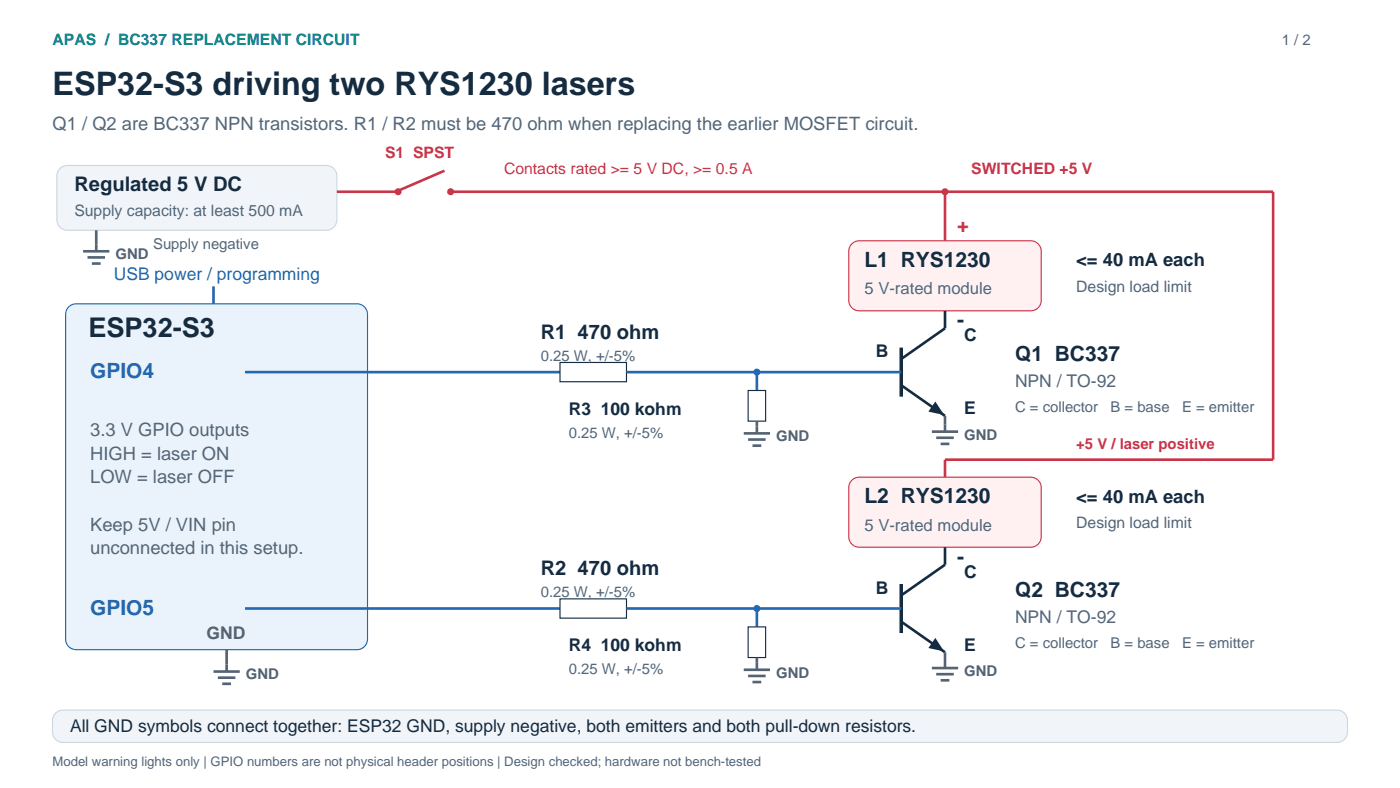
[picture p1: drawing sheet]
<svg xmlns="http://www.w3.org/2000/svg" width="564mm" height="317mm" viewBox="0 0 564 317" stroke-linecap="round" stroke-linejoin="round" font-family="sans-serif">
<defs><g id="words">
<text font-size="13.1" fill="#152b40" x="21.2" y="38.1">ESP32-S3 driving two RYS1230 lasers</text>
<text font-size="10.9" fill="#152b40" x="35.6" y="135.8">ESP32-S3</text>
<g font-size="8.5" fill="#152b40">
<text x="348.5" y="107.6">L1 RYS1230</text>
<text x="385.9" y="131.9">-</text>
<text x="409.2" y="145.3">Q1 BC337</text>
<text x="348.5" y="202.8">L2 RYS1230</text>
<text x="385.9" y="227.2">-</text>
<text x="409.2" y="240.6">Q2 BC337</text>
</g>
<g font-size="8.5" fill="#2467b2">
<text x="36.3" y="152.4">GPIO4</text>
<text x="36.3" y="247.6">GPIO5</text>
</g>
<g font-size="8.1" fill="#152b40">
<text x="30" y="76.9">Regulated 5 V DC</text>
<text x="218" y="136.5">R1 470 ohm</text>
<text x="218" y="231.8">R2 470 ohm</text>
</g>
<text font-size="8.1" fill="#c93549" x="385.9" y="93.5">+</text>
<g font-size="7.4" fill="#52667a">
<text x="21.2" y="52.6">Q1 / Q2 are BC337 NPN transistors. R1 / R2 must be 470 ohm when replacing the earlier MOSFET circuit.</text>
<text x="36.3" y="175.7">3.3 V GPIO outputs</text>
<text x="36.3" y="185.2">HIGH = laser ON</text>
<text x="36.3" y="194.7">LOW = laser OFF</text>
<text x="36.3" y="213.8">Keep 5V / VIN pin</text>
<text x="36.3" y="223.3">unconnected in this setup.</text>
</g>
<g font-size="7.4" fill="#152b40">
<text x="433.9" y="107.2">&lt;= 40 mA each</text>
<text x="433.9" y="202.5">&lt;= 40 mA each</text>
</g>
<text font-size="7.1" fill="#2467b2" x="45.9" y="112.9">USB power / programming</text>
<g font-size="7.1" fill="#152b40">
<text x="388.8" y="137.6">C</text>
<text x="353.1" y="143.9">B</text>
<text x="229.3" y="167.2">R3 100 kohm</text>
<text x="388.8" y="166.9">E</text>
<text x="388.8" y="232.8">C</text>
<text x="353.1" y="239.2">B</text>
<text x="229.3" y="262.5">R4 100 kohm</text>
<text x="388.8" y="262.1">E</text>
<text x="28.2" y="294.9">All GND symbols connect together: ESP32 GND, supply negative, both emitters and both pull-down resistors.</text>
</g>
<g font-size="7.1" fill="#52667a">
<text x="409.2" y="155.9">NPN / TO-92</text>
<text x="409.2" y="251.2">NPN / TO-92</text>
</g>
<text font-size="7.1" fill="#56616d" x="83.3" y="257.5">GND</text>
<g font-size="6.7" fill="#52667a">
<text x="348.5" y="118.5">5 V-rated module</text>
<text x="348.5" y="213.8">5 V-rated module</text>
</g>
<text font-size="6.3" fill="#00847b" x="21.2" y="18">APAS / BC337 REPLACEMENT CIRCUIT</text>
<g font-size="6.3" fill="#c93549">
<text x="155.2" y="63.9">S1 SPST</text>
<text x="203.2" y="70.2">Contacts rated &gt;= 5 V DC, &gt;= 0.5 A</text>
<text x="391.6" y="70.2">SWITCHED +5 V</text>
</g>
<g font-size="6.3" fill="#52667a">
<text x="30" y="87.1">Supply capacity: at least 500 mA</text>
<text x="433.9" y="117.5">Design load limit</text>
<text x="433.9" y="212.7">Design load limit</text>
</g>
<g font-size="6" fill="#52667a">
<text x="516.8" y="18">1 / 2</text>
<text x="61.7" y="100.2">Supply negative</text>
<text x="218" y="145.3">0.25 W, +/-5%</text>
<text x="409.2" y="165.8">C = collector</text>
<text x="447.7" y="165.8">B = base</text>
<text x="476.6" y="165.8">E = emitter</text>
<text x="229.3" y="176.4">0.25 W, +/-5%</text>
<text x="218" y="240.6">0.25 W, +/-5%</text>
<text x="409.2" y="261.1">C = collector</text>
<text x="447.7" y="261.1">B = base</text>
<text x="476.6" y="261.1">E = emitter</text>
<text x="229.3" y="271.6">0.25 W, +/-5%</text>
</g>
<g font-size="6" fill="#56616d">
<text x="46.6" y="104.4">GND</text>
<text x="312.9" y="177.8">GND</text>
<text x="388.8" y="177.1">GND</text>
<text x="99.1" y="273.8">GND</text>
<text x="312.9" y="273">GND</text>
<text x="388.8" y="272.3">GND</text>
</g>
<text font-size="6" fill="#c93549" x="433.9" y="181">+5 V / laser positive</text>
<text font-size="5.3" fill="#52667a" x="21.2" y="308.7">Model warning lights only | GPIO numbers are not physical header positions | Design checked; hardware not bench-tested</text>
</g></defs>
<path d="M23.9 68.2l1.8-1.3 1.5-.2h104.4a4.2 4.2 0 0 1 4.2 4.2v17.6a4.2 4.2 0 0 1-4.2 4.3h-104.4a4.2 4.2 0 0 1-4.3-4.3v-17.6l.3-1.5z" fill-rule="evenodd" fill="#f1f5f9" stroke="#ccd7e1" stroke-width=".46"/>
<path d="M135.8 77.3h24.7" fill="none" stroke="#c93549" stroke-width="1.1" stroke-linecap="butt"/>
<g fill="#c93549">
<circle cx="160.5" cy="77.3" r="1.41"/>
<circle cx="181.7" cy="77.3" r="1.41"/>
</g>
<path d="M179.2 68.8l-18 7.8M181.7 77.3h331.6" fill="none" stroke="#c93549" stroke-width="1.1" stroke-linecap="butt"/>
<path d="M38.8 92.8v8.4M33.5 101.2h10.6M35.3 103.7h7M37 106.2h3.6" fill="none" stroke="#56616d" stroke-width="1.1" stroke-linecap="butt"/>
<path d="M27.5 123.9l1.7-1.2 1.5-.3h113.2a4.2 4.2 0 0 1 4.3 4.2v130.9a4.2 4.2 0 0 1-4.3 4.3h-113.2a4.2 4.2 0 0 1-4.2-4.3v-130.9l.2-1.4z" fill-rule="evenodd" fill="#eaf3fb" stroke="#2467b2" stroke-width=".46"/>
<path d="M86.1 115.4v7M98.8 149.9h127M98.8 245.2h127" fill="none" stroke="#2467b2" stroke-width="1.1" stroke-linecap="butt"/>
<path d="M86.1 270.6h10.6M87.8 273h7.1M89.6 275.5h3.5M91.4 261.8v8.8" fill="none" stroke="#56616d" stroke-width="1.1" stroke-linecap="butt"/>
<path d="M381 77.3v19.7" fill="none" stroke="#c93549" stroke-width="1.1" stroke-linecap="butt"/>
<circle cx="381" cy="77.3" r="1.41" fill="#c93549"/>
<path d="M343.2 98.5l1.7-1.2 1.5-.3h69.2a4.2 4.2 0 0 1 4.2 4.2v19.8a4.2 4.2 0 0 1-4.2 4.2h-69.2a4.2 4.2 0 0 1-4.2-4.2v-19.8l.3-1.4z" fill-rule="evenodd" fill="#fff1f2" stroke="#c93549" stroke-width=".46"/>
<path d="M381 125.2v7.1l-17.6 12.3M363.4 155.2l17.6 12.4" fill="none" stroke="#152b40" stroke-width="1.1" stroke-linecap="butt"/>
<path d="M363.4 140.1v19.7" fill="none" stroke="#152b40" stroke-width="1.4" stroke-linecap="butt"/>
<path d="M377.1 161.8l3.5 5.4-6.3-1.3z" fill="#152b40"/>
<path d="M375.7 173.9h10.6M377.5 176.4h7M379.2 178.9h3.6M381 167.6v6.3" fill="none" stroke="#56616d" stroke-width="1.1" stroke-linecap="butt"/>
<path d="M225.8 146h26.8v7.8h-26.8z" fill-rule="evenodd" fill="#fff" stroke="#152b40" stroke-width=".46"/>
<path d="M252.6 149.9h110.8" fill="none" stroke="#2467b2" stroke-width="1.1" stroke-linecap="butt"/>
<circle cx="305.2" cy="149.9" r="1.41" fill="#2467b2"/>
<path d="M305.2 149.9v7.4" fill="none" stroke="#2467b2" stroke-width="1.1" stroke-linecap="butt"/>
<path d="M301.6 157.3h7.1v12.4h-7.1z" fill-rule="evenodd" fill="#fff" stroke="#152b40" stroke-width=".46"/>
<path d="M299.9 174.6h10.5M301.6 177.1h7.1M303.4 179.6h3.5M305.2 169.7v4.9" fill="none" stroke="#56616d" stroke-width="1.1" stroke-linecap="butt"/>
<path d="M513.3 77.3v107.9h-132.3v7.1" fill="none" stroke="#c93549" stroke-width="1.1" stroke-linecap="butt"/>
<path d="M343.2 193.8l1.7-1.3 1.5-.2h69.2a4.2 4.2 0 0 1 4.2 4.2v19.8a4.2 4.2 0 0 1-4.2 4.2h-69.2a4.2 4.2 0 0 1-4.2-4.2v-19.8l.3-1.5z" fill-rule="evenodd" fill="#fff1f2" stroke="#c93549" stroke-width=".46"/>
<path d="M381 220.5v7l-17.6 12.4M363.4 250.5l17.6 12.3" fill="none" stroke="#152b40" stroke-width="1.1" stroke-linecap="butt"/>
<path d="M363.4 235.3v19.8" fill="none" stroke="#152b40" stroke-width="1.4" stroke-linecap="butt"/>
<path d="M377.1 257l3.5 5.5-6.3-1.4z" fill="#152b40"/>
<path d="M375.7 269.2h10.6M377.5 271.6h7M379.2 274.1h3.6M381 262.8v6.4" fill="none" stroke="#56616d" stroke-width="1.1" stroke-linecap="butt"/>
<path d="M225.8 241.3h26.8v7.8h-26.8z" fill-rule="evenodd" fill="#fff" stroke="#152b40" stroke-width=".46"/>
<path d="M252.6 245.2h110.8" fill="none" stroke="#2467b2" stroke-width="1.1" stroke-linecap="butt"/>
<circle cx="305.2" cy="245.2" r="1.41" fill="#2467b2"/>
<path d="M305.2 245.2v7.4" fill="none" stroke="#2467b2" stroke-width="1.1" stroke-linecap="butt"/>
<path d="M301.6 252.6h7.1v12.3h-7.1z" fill-rule="evenodd" fill="#fff" stroke="#152b40" stroke-width=".46"/>
<path d="M299.9 269.9h10.5M301.6 272.3h7.1M303.4 274.8h3.5M305.2 264.9v5" fill="none" stroke="#56616d" stroke-width="1.1" stroke-linecap="butt"/>
<path d="M22.2 287.6l1.7-1.2 1.5-.3h513.6a4.2 4.2 0 0 1 4.3 4.2v4.6a4.2 4.2 0 0 1-4.3 4.3h-513.6a4.2 4.2 0 0 1-4.2-4.3v-5.3z" fill-rule="evenodd" fill="#f1f5f9" stroke="#ccd7e1" stroke-width=".46"/>
<use href="#words"/>
</svg>
